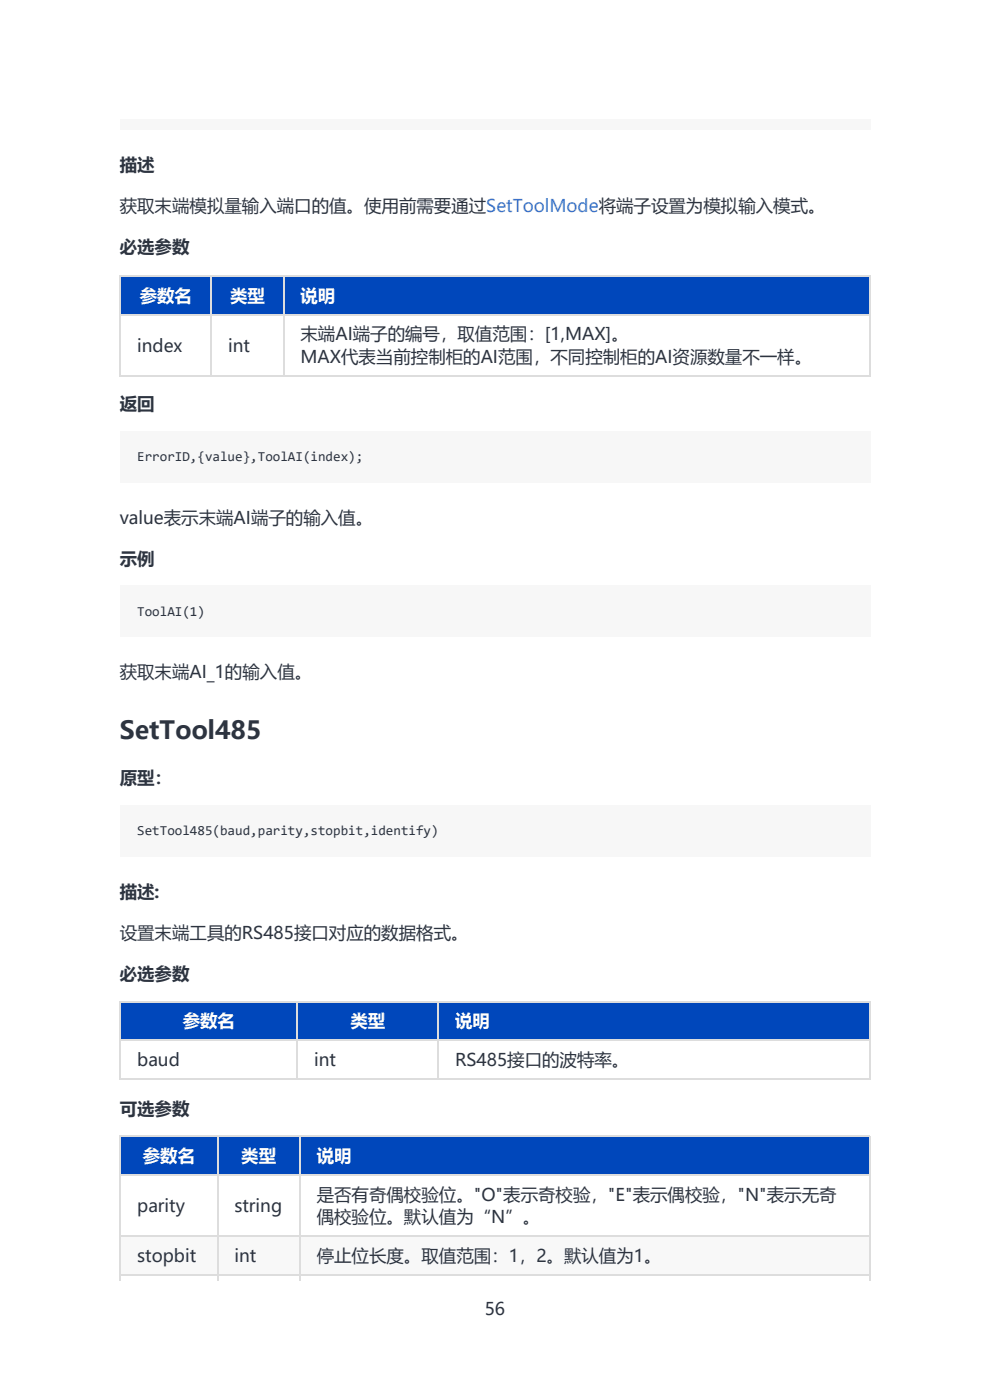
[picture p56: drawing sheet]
<svg xmlns="http://www.w3.org/2000/svg" width="210mm" height="297mm" viewBox="0 0 210 297" stroke-linecap="round" stroke-linejoin="round" font-family="sans-serif">
<defs><g id="words">
<text font-size="5.3" fill="#2d3440" x="25.4" y="156.8">SetTool485</text>
<g font-size="3.7" fill="#2d3440">
<text x="25.4" y="36.2">描述</text>
<text x="25.4" y="45">获取末端模拟量输入端口的值。使用前需要通过SetToolMode将端子设置为模拟输入模式。</text>
<text x="25.4" y="53.7">必选参数</text>
<text x="29.1" y="74.6">index</text>
<text x="48.4" y="74.6">int</text>
<text x="63.7" y="72.2">末端AI端子的编号，取值范围：[1,MAX]。</text>
<text x="63.7" y="77">MAX代表当前控制柜的AI范围，不同控制柜的AI资源数量不一样。</text>
<text x="25.4" y="87">返回</text>
<text x="25.4" y="111.1">value表示末端AI端子的输入值。</text>
<text x="25.4" y="119.8">示例</text>
<text x="25.4" y="143.9">获取末端AI_1的输入值。</text>
<text x="25.4" y="166.4">原型：</text>
<text x="25.4" y="190.4">描述:</text>
<text x="25.4" y="199.1">设置末端工具的RS485接口对应的数据格式。</text>
<text x="25.4" y="207.9">必选参数</text>
<text x="29.1" y="226.1">baud</text>
<text x="66.7" y="226.1">int</text>
<text x="96.5" y="226.1">RS485接口的波特率。</text>
<text x="25.4" y="236.4">可选参数</text>
<text x="29.1" y="257.1">parity</text>
<text x="49.7" y="257.1">string</text>
<text x="67.2" y="254.7">是否有奇偶校验位。&quot;O&quot;表示奇校验，&quot;E&quot;表示偶校验，&quot;N&quot;表示无奇</text>
<text x="67.2" y="259.4">偶校验位。默认值为“N”。</text>
<text x="29.1" y="267.6">stopbit</text>
<text x="49.7" y="267.6">int</text>
<text x="67.2" y="267.6">停止位长度。取值范围：1，2。默认值为1。</text>
<text x="102.8" y="279">56</text>
</g>
<g font-size="3.7" fill="#fff">
<text x="29.6" y="64">参数名</text>
<text x="48.8" y="64">类型</text>
<text x="63.7" y="64">说明</text>
<text x="38.8" y="217.9">参数名</text>
<text x="74.3" y="217.9">类型</text>
<text x="96.5" y="217.9">说明</text>
<text x="30.3" y="246.5">参数名</text>
<text x="51.2" y="246.5">类型</text>
<text x="67.2" y="246.5">说明</text>
</g>
<g font-size="2.9" fill="#2d3440">
<text x="29.1" y="97.8">ErrorID,{value},ToolAI(index);</text>
<text x="29.1" y="130.6">ToolAI(1)</text>
<text x="29.1" y="177.2">SetTool485(baud,parity,stopbit,identify)</text>
</g>
</g></defs>
<path d="M25.4 25.3h159.2v2.2h-159.2z" fill="#f7f7f7"/>
<path d="M25.4 58.4h19.3v8.2h-19.3z" fill="#fff"/>
<path d="M25.4 58.4h19.3v8.2h-19.3z" fill="#0047bb"/>
<path d="M44.7 58.4h15.3v8.2h-15.3z" fill="#fff"/>
<path d="M44.7 58.4h15.3v8.2h-15.3z" fill="#0047bb"/>
<path d="M60 58.4h124.3v8.2h-124.3z" fill="#fff"/>
<path d="M60 58.4h124.3v8.2h-124.3z" fill="#0047bb"/>
<g fill="#fff">
<path d="M25.4 66.6h19.3v13h-19.3z"/>
<path d="M44.7 66.6h15.3v13h-15.3z"/>
<path d="M60 66.6h124.3v13h-124.3z"/>
</g>
<path d="M25.4 58.6h159.2M25.5 58.4v21.5M44.8 58.4v21.5M60.2 58.4v21.5M184.5 58.4v21.5M25.4 66.8h159.2M25.4 79.7h159.2" fill="none" stroke="#ddd" stroke-width=".26"/>
<g fill="#f7f7f7">
<path d="M25.4 91.5h159.2v10.8h-159.2z"/>
<path d="M25.4 124.3h159.2v10.8h-159.2z"/>
<path d="M25.4 170.8h159.2v10.9h-159.2z"/>
</g>
<path d="M25.4 212.4h37.6v8.2h-37.6z" fill="#fff"/>
<path d="M25.4 212.4h37.6v8.2h-37.6z" fill="#0047bb"/>
<path d="M63 212.4h29.8v8.2h-29.8z" fill="#fff"/>
<path d="M63 212.4h29.8v8.2h-29.8z" fill="#0047bb"/>
<path d="M92.8 212.4h91.5v8.2h-91.5z" fill="#fff"/>
<path d="M92.8 212.4h91.5v8.2h-91.5z" fill="#0047bb"/>
<g fill="#fff">
<path d="M25.4 220.6h37.6v8.2h-37.6z"/>
<path d="M63 220.6h29.8v8.2h-29.8z"/>
<path d="M92.8 220.6h91.5v8.2h-91.5z"/>
</g>
<path d="M25.4 212.5h159.2M25.5 212.4v16.6M63.1 212.4v16.6M93 212.4v16.6M184.5 212.4v16.6M25.4 220.7h159.2M25.4 228.9h159.2" fill="none" stroke="#ddd" stroke-width=".26"/>
<path d="M25.4 240.9h20.6v8.2h-20.6z" fill="#fff"/>
<path d="M25.4 240.9h20.6v8.2h-20.6z" fill="#0047bb"/>
<path d="M46 240.9h17.5v8.2h-17.5z" fill="#fff"/>
<path d="M46 240.9h17.5v8.2h-17.5z" fill="#0047bb"/>
<path d="M63.5 240.9h120.8v8.2h-120.8z" fill="#fff"/>
<path d="M63.5 240.9h120.8v8.2h-120.8z" fill="#0047bb"/>
<g fill="#fff">
<path d="M25.4 249.1h20.6v13h-20.6z"/>
<path d="M46 249.1h17.5v13h-17.5z"/>
<path d="M63.5 249.1h120.8v13h-120.8z"/>
</g>
<g fill="#f8f8f8">
<path d="M25.4 262.1h20.6v8.2h-20.6z"/>
<path d="M46 262.1h17.5v8.2h-17.5z"/>
<path d="M63.5 262.1h120.8v8.2h-120.8z"/>
</g>
<g fill="#fff">
<path d="M25.4 270.3h20.6v1.4h-20.6z"/>
<path d="M46 270.3h17.5v1.4h-17.5z"/>
<path d="M63.5 270.3h120.8v1.4h-120.8z"/>
</g>
<path d="M63.5 270.4h121.1" fill="none" stroke="#ddd" stroke-width=".26"/>
<g fill="#ddd">
<path d="M63.5 270.3h.2v1.4h-.2z"/>
<path d="M184.3 270.3h.3v1.4h-.3z"/>
</g>
<path d="M46 270.4h17.7" fill="none" stroke="#ddd" stroke-width=".26"/>
<g fill="#ddd">
<path d="M46 270.3h.3v1.4h-.3z"/>
<path d="M63.5 270.3h.2v1.4h-.2z"/>
</g>
<path d="M25.4 270.4h20.9" fill="none" stroke="#ddd" stroke-width=".26"/>
<g fill="#ddd">
<path d="M25.4 270.3h.3v1.4h-.3z"/>
<path d="M46 270.3h.3v1.4h-.3z"/>
</g>
<path d="M25.4 249.3h159.2M25.4 241.1h159.2M25.5 240.9v29.7M46.2 240.9v29.7M63.6 240.9v29.7M184.5 240.9v29.7M25.4 262.2h159.2M25.4 270.4h159.2" fill="none" stroke="#ddd" stroke-width=".26"/>
<g fill="#f7f7f7">
<path d="M29.1 95.2h47.9v3.4h-47.9z"/>
<path d="M29.1 128h14.3v3.4h-14.3z"/>
<path d="M29.1 174.6h64v3.4h-64z"/>
</g>
<use href="#words"/>
</svg>
